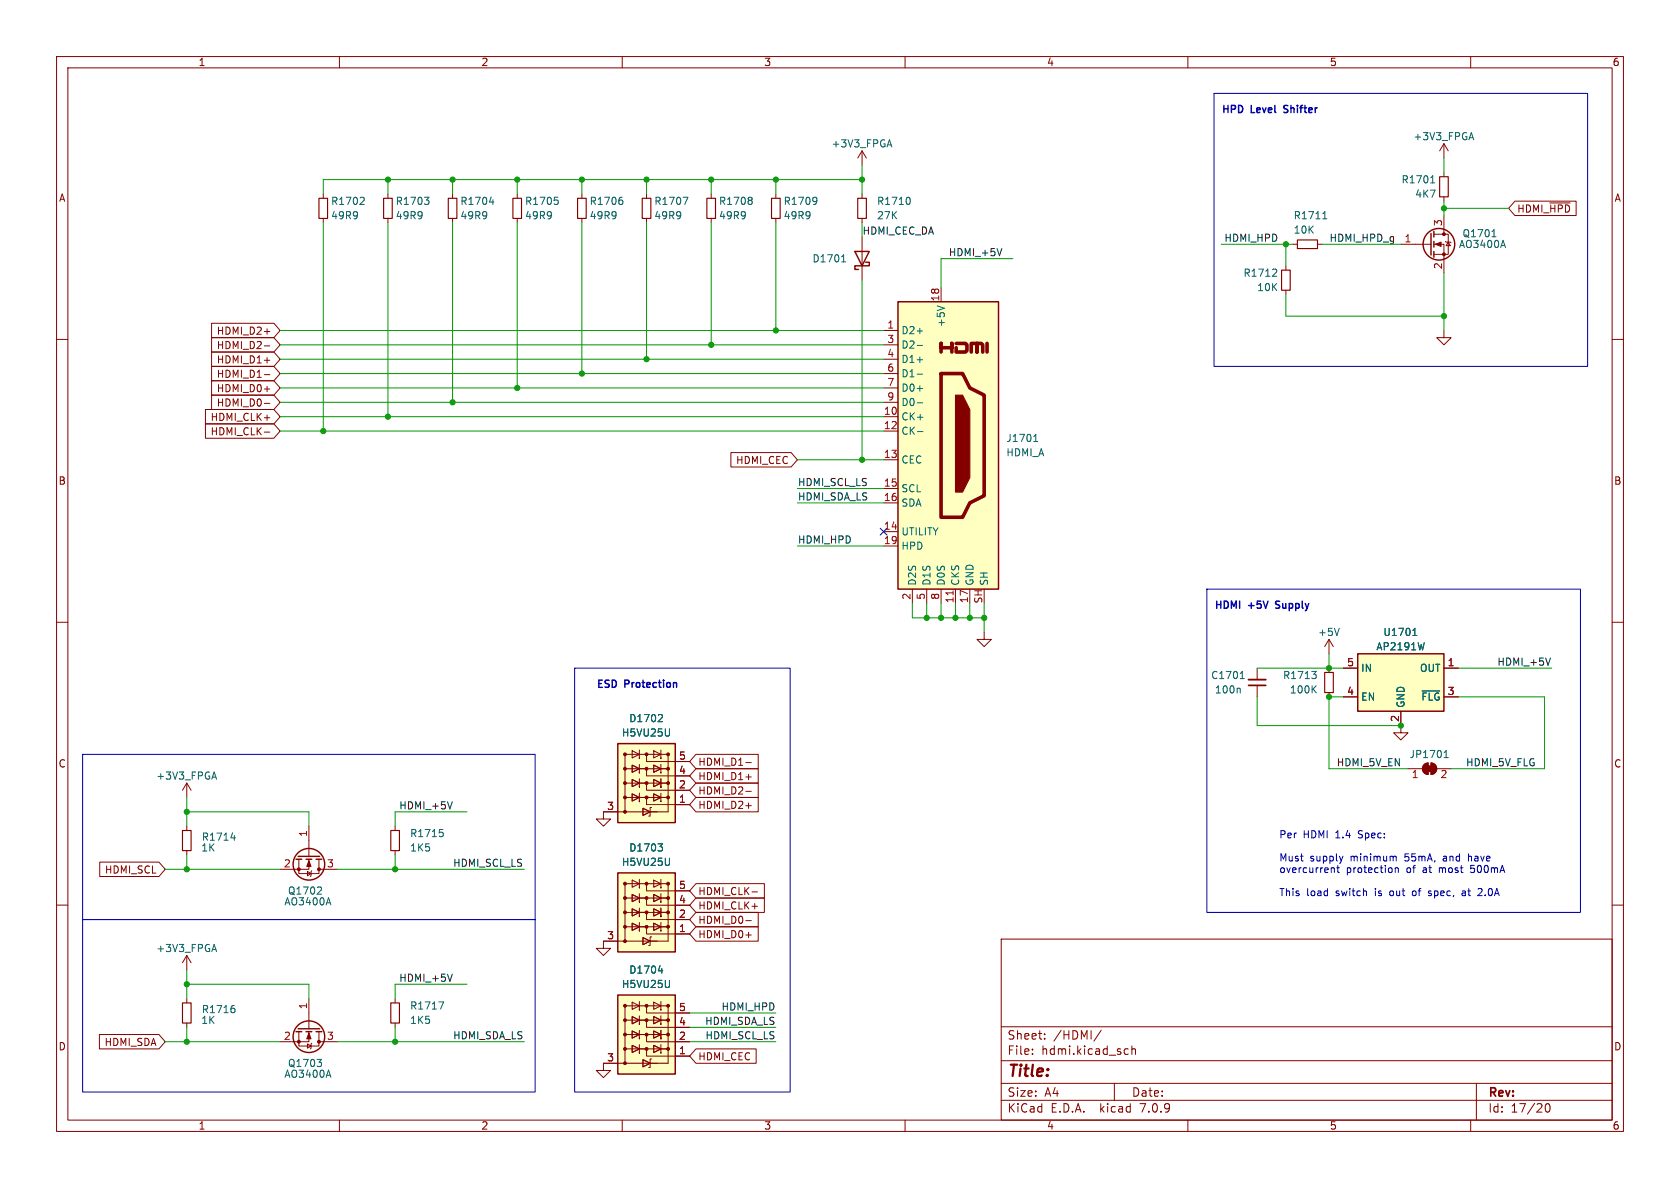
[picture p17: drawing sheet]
<svg xmlns="http://www.w3.org/2000/svg" width="297mm" height="210mm" viewBox="0 0 297 210" stroke-linecap="round" stroke-linejoin="round" font-family="sans-serif">
<defs><g id="words">
<text font-size="2.8" fill="#840000" x="178" y="190.9">Title:</text>
<g font-size="2.1" fill="#840000">
<text x="178" y="184">Sheet:</text>
<text x="186.2" y="184">/HDMI/</text>
<text x="178" y="186.7">File:</text>
<text x="184.1" y="186.7">hdmi.kicad_sch</text>
<text x="178" y="196.9">KiCad</text>
<text x="178" y="194.1">Size:</text>
<text x="184.7" y="194.1">A4</text>
<text x="185.7" y="196.9">E.D.A.</text>
<text x="194.6" y="196.9">kicad</text>
<text x="200" y="194.1">Date:</text>
<text x="201.8" y="196.9">7.0.9</text>
<text x="263" y="194.3">Rev:</text>
<text x="263" y="196.9">Id:</text>
<text x="267.1" y="196.9">17/20</text>
</g>
<g font-size="1.8" fill="#840000">
<text x="35" y="11.9">1</text>
<text x="85" y="11.9">2</text>
<text x="135" y="11.9">3</text>
<text x="185" y="11.9">4</text>
<text x="235" y="11.9">5</text>
<text x="285" y="11.9">6</text>
<text x="10.3" y="35.9">A</text>
<text x="285.3" y="35.9">A</text>
<text x="268.1" y="37.8">HDMI_~{HPD}</text>
<text x="38.2" y="59.4">HDMI_D2+</text>
<text x="38.2" y="61.9">HDMI_D2-</text>
<text x="38.2" y="64.5">HDMI_D1+</text>
<text x="38.2" y="67">HDMI_D1-</text>
<text x="38.2" y="69.5">HDMI_D0+</text>
<text x="37.1" y="77.2">HDMI_CLK-</text>
<text x="37.1" y="74.6">HDMI_CLK+</text>
<text x="38.2" y="72.1">HDMI_D0-</text>
<text x="130" y="82.2">HDMI_CEC</text>
<text x="10.3" y="85.9">B</text>
<text x="285.3" y="85.9">B</text>
<text x="10.3" y="135.9">C</text>
<text x="123.3" y="135.6">HDMI_D1-</text>
<text x="285.3" y="135.9">C</text>
<text x="123.3" y="143.2">HDMI_D2+</text>
<text x="123.3" y="138.1">HDMI_D1+</text>
<text x="123.3" y="140.7">HDMI_D2-</text>
<text x="18.4" y="154.6">HDMI_SCL</text>
<text x="123.3" y="158.4">HDMI_CLK-</text>
<text x="123.3" y="161">HDMI_CLK+</text>
<text x="123.3" y="163.5">HDMI_D0-</text>
<text x="123.3" y="166.1">HDMI_D0+</text>
<text x="10.3" y="185.9">D</text>
<text x="18.4" y="185.1">HDMI_SDA</text>
<text x="285.3" y="185.9">D</text>
<text x="123.3" y="187.6">HDMI_CEC</text>
<text x="35" y="199.9">1</text>
<text x="85" y="199.9">2</text>
<text x="135" y="199.9">3</text>
<text x="185" y="199.9">4</text>
<text x="235" y="199.9">5</text>
<text x="285" y="199.9">6</text>
</g>
<g font-size="1.8" fill="#0000c2">
<text x="215.9" y="20.1">HPD</text>
<text x="221.2" y="20.1">Level</text>
<text x="227.6" y="20.1">Shifter</text>
<text x="214.6" y="107.7">HDMI</text>
<text x="220.8" y="107.7">+5V</text>
<text x="226.1" y="107.7">Supply</text>
<text x="105.4" y="121.7">ESD</text>
<text x="110.5" y="121.7">Protection</text>
<text x="226.1" y="148.3">Per</text>
<text x="230.4" y="148.3">HDMI</text>
<text x="236.2" y="148.3">1.4</text>
<text x="240.4" y="148.3">Spec:</text>
<text x="226.1" y="152.4">Must</text>
<text x="226.1" y="154.4">overcurrent</text>
<text x="231.6" y="152.4">supply</text>
<text x="238" y="154.4">protection</text>
<text x="238.9" y="152.4">minimum</text>
<text x="248.6" y="152.4">55mA,</text>
<text x="248.8" y="154.4">of</text>
<text x="251.8" y="154.4">at</text>
<text x="254.9" y="154.4">most</text>
<text x="255.6" y="152.4">and</text>
<text x="260.2" y="152.4">have</text>
<text x="260.6" y="154.4">500mA</text>
<text x="226.1" y="158.5">This</text>
<text x="231" y="158.5">load</text>
<text x="236.3" y="158.5">switch</text>
<text x="243.4" y="158.5">is</text>
<text x="246.2" y="158.5">out</text>
<text x="250.4" y="158.5">of</text>
<text x="253.4" y="158.5">spec,</text>
<text x="259.5" y="158.5">at</text>
<text x="262.6" y="158.5">2.0A</text>
</g>
<g font-size="1.8" fill="#006464">
<text x="146.9" y="26.3">+3V3_FPGA</text>
<text x="249.8" y="25">+3V3_FPGA</text>
<text x="247.7" y="32.6">R1701</text>
<text x="250.1" y="35.2">4K7</text>
<text x="58.4" y="39">49R9</text>
<text x="58.4" y="36.4">R1702</text>
<text x="69.9" y="39">49R9</text>
<text x="69.9" y="36.4">R1703</text>
<text x="81.3" y="39">49R9</text>
<text x="81.3" y="36.4">R1704</text>
<text x="92.7" y="39">49R9</text>
<text x="92.7" y="36.4">R1705</text>
<text x="104.1" y="39">49R9</text>
<text x="104.1" y="36.4">R1706</text>
<text x="115.6" y="39">49R9</text>
<text x="115.6" y="36.4">R1707</text>
<text x="127" y="39">49R9</text>
<text x="127" y="36.4">R1708</text>
<text x="138.4" y="39">49R9</text>
<text x="138.4" y="36.4">R1709</text>
<text x="154.9" y="36.4">R1710</text>
<text x="154.9" y="39">27K</text>
<text x="228.6" y="39">R1711</text>
<text x="228.6" y="41.5">10K</text>
<text x="143.5" y="46.6">D1701</text>
<text x="257.8" y="44">AO3400A</text>
<text x="258.5" y="42.1">Q1701</text>
<text x="219.7" y="49.1">R1712</text>
<text x="222.2" y="51.7">10K</text>
<text x="159.3" y="59.3">D2+</text>
<text x="167.2" y="57.9" transform="rotate(-90 167.2 57.9)">+5V</text>
<text x="159.3" y="61.8">D2-</text>
<text x="159.3" y="64.4">D1+</text>
<text x="159.3" y="66.9">D1-</text>
<text x="159.3" y="69.4">D0+</text>
<text x="159.3" y="72">D0-</text>
<text x="159.3" y="74.5">CK+</text>
<text x="159.3" y="77.1">CK-</text>
<text x="159.3" y="82.1">CEC</text>
<text x="177.8" y="80.9">HDMI_A</text>
<text x="177.8" y="78.3">J1701</text>
<text x="159.3" y="87.2">SCL</text>
<text x="159.3" y="89.8">SDA</text>
<text x="159.3" y="94.8">UTILITY</text>
<text x="159.3" y="97.4">HPD</text>
<text x="162.2" y="103.6" transform="rotate(-90 162.2 103.6)">D2S</text>
<text x="164.7" y="103.6" transform="rotate(-90 164.7 103.6)">D1S</text>
<text x="167.2" y="103.6" transform="rotate(-90 167.2 103.6)">D0S</text>
<text x="169.8" y="103.6" transform="rotate(-90 169.8 103.6)">CKS</text>
<text x="172.3" y="103.6" transform="rotate(-90 172.3 103.6)">GND</text>
<text x="174.9" y="103.6" transform="rotate(-90 174.9 103.6)">SH</text>
<text x="232.9" y="112.6">+5V</text>
<text x="244.5" y="112.6">U1701</text>
<text x="240.5" y="119">IN</text>
<text x="243.2" y="115.2">AP2191W</text>
<text x="250.9" y="119">OUT</text>
<text x="214" y="120.2">C1701</text>
<text x="214.7" y="122.8">100n</text>
<text x="226.7" y="120.2">R1713</text>
<text x="227.9" y="122.8">100K</text>
<text x="240.5" y="124.1">EN</text>
<text x="248.5" y="125.2" transform="rotate(-90 248.5 125.2)">GND</text>
<text x="251.2" y="124.1">~{FLG}</text>
<text x="109.8" y="130.4">H5VU25U</text>
<text x="111.1" y="127.9">D1702</text>
<text x="249.1" y="134.2">JP1701</text>
<text x="27.5" y="138">+3V3_FPGA</text>
<text x="35.6" y="148.8">R1714</text>
<text x="72.4" y="148.2">R1715</text>
<text x="35.5" y="150.7">1K</text>
<text x="72.4" y="150.7">1K5</text>
<text x="109.8" y="153.3">H5VU25U</text>
<text x="111.1" y="150.7">D1703</text>
<text x="50.2" y="160.2">AO3400A</text>
<text x="50.8" y="158.3">Q1702</text>
<text x="27.5" y="168.5">+3V3_FPGA</text>
<text x="111.1" y="172.3">D1704</text>
<text x="35.6" y="179.3">R1716</text>
<text x="72.4" y="178.7">R1717</text>
<text x="109.8" y="174.9">H5VU25U</text>
<text x="35.5" y="181.2">1K</text>
<text x="72.4" y="181.2">1K5</text>
<text x="50.2" y="190.7">AO3400A</text>
<text x="50.8" y="188.8">Q1703</text>
</g>
<g font-size="1.8" fill="#0f0f0f">
<text x="152.4" y="41.6">HDMI_CEC_DA</text>
<text x="167.6" y="45.4">HDMI_+5V</text>
<text x="216.4" y="42.8">HDMI_HPD</text>
<text x="234.9" y="42.8">HDMI_HPD_g</text>
<text x="141" y="86">HDMI_SCL_LS</text>
<text x="141" y="88.6">HDMI_SDA_LS</text>
<text x="141" y="96.2">HDMI_HPD</text>
<text x="264.6" y="117.8">HDMI_+5V</text>
<text x="236.2" y="135.5">HDMI_5V_EN</text>
<text x="259.1" y="135.5">HDMI_5V_FLG</text>
<text x="70.5" y="143.2">HDMI_+5V</text>
<text x="80" y="153.3">HDMI_SCL_LS</text>
<text x="70.5" y="173.6">HDMI_+5V</text>
<text x="127.5" y="178.7">HDMI_HPD</text>
<text x="80" y="183.8">HDMI_SDA_LS</text>
<text x="124.6" y="181.3">HDMI_SDA_LS</text>
<text x="124.6" y="183.8">HDMI_SCL_LS</text>
</g>
<g font-size="1.8" fill="#a90000">
<text x="255" y="40.1" transform="rotate(-90 255 40.1)">3</text>
<text x="248.2" y="42.9">1</text>
<text x="255" y="47.7" transform="rotate(-90 255 47.7)">2</text>
<text x="166.1" y="53.4" transform="rotate(-90 166.1 53.4)">18</text>
<text x="156.8" y="58.2">1</text>
<text x="156.8" y="60.7">3</text>
<text x="156.8" y="63.2">4</text>
<text x="156.8" y="65.8">6</text>
<text x="156.8" y="68.3">7</text>
<text x="156.8" y="70.9">9</text>
<text x="156.2" y="73.4">10</text>
<text x="156.2" y="75.9">12</text>
<text x="156.2" y="81">13</text>
<text x="156.2" y="86.1">15</text>
<text x="156.2" y="88.6">16</text>
<text x="156.2" y="93.7">14</text>
<text x="156.2" y="96.3">19</text>
<text x="161" y="106.1" transform="rotate(-90 161 106.1)">2</text>
<text x="163.6" y="106.1" transform="rotate(-90 163.6 106.1)">5</text>
<text x="166.1" y="106.1" transform="rotate(-90 166.1 106.1)">8</text>
<text x="168.7" y="106.7" transform="rotate(-90 168.7 106.7)">11</text>
<text x="171.2" y="106.7" transform="rotate(-90 171.2 106.7)">17</text>
<text x="173.7" y="106.8" transform="rotate(-90 173.7 106.8)">SH</text>
<text x="238.1" y="117.9">5</text>
<text x="255.8" y="117.9">1</text>
<text x="238.1" y="122.9">4</text>
<text x="255.8" y="122.9">3</text>
<text x="247.4" y="127.7" transform="rotate(-90 247.4 127.7)">2</text>
<text x="119.9" y="136.9">4</text>
<text x="119.9" y="134.4">5</text>
<text x="249.5" y="137.9">1</text>
<text x="254.6" y="137.9">2</text>
<text x="107.2" y="143.3">3</text>
<text x="119.9" y="142">1</text>
<text x="119.9" y="139.4">2</text>
<text x="54.4" y="148" transform="rotate(-90 54.4 148)">1</text>
<text x="50.1" y="153.4">2</text>
<text x="57.7" y="153.4">3</text>
<text x="119.9" y="159.8">4</text>
<text x="119.9" y="157.2">5</text>
<text x="107.2" y="166.1">3</text>
<text x="119.9" y="164.8">1</text>
<text x="119.9" y="162.3">2</text>
<text x="54.4" y="178.5" transform="rotate(-90 54.4 178.5)">1</text>
<text x="119.9" y="178.8">5</text>
<text x="50.1" y="183.9">2</text>
<text x="57.7" y="183.9">3</text>
<text x="119.9" y="183.9">2</text>
<text x="119.9" y="181.4">4</text>
<text x="107.2" y="187.7">3</text>
<text x="119.9" y="186.4">1</text>
</g>
</g></defs>
<g fill="none" stroke="#840000" stroke-width=".18">
<path d="M10 10h277v190h-277zM12 12h273v186h-273zM60 10v2M110 10v2M160 10v2M210 10v2M260 10v2M57.1 34.3v.8M57.1 38.6v.8M68.6 34.3v.8M68.6 38.6v.8M80 34.3v.8"/>
<path d="M80 38.6v.8M91.4 34.3v.8M91.4 38.6v.8M102.9 34.3v.8M102.9 38.6v.8M114.3 34.3v.8M114.3 38.6v.8M125.7 34.3v.8M125.7 38.6v.8M137.2 34.3v.8M137.2 38.6v.8M152.4 26.7l.8 1.2"/>
<path d="M152.4 26.7v2.5M152.4 34.3v.8M152.4 38.6v.8M152.4 26.7l-.8 1.2M255.3 25.4v2.5M255.3 30.5v.7M255.3 34.8v.8M255.3 38.1v3.3M255.3 25.4l.7 1.3M255.3 25.4l-.8 1.3M267.8 35.6h10.8v2.5h-10.8l-1.1-1.3zM274 35.9h3.6"/>
<path d="M10 60h2M37.4 57.1h11l1.1 1.3-1.1 1.3h-11zM37.4 59.7h11l1.1 1.3-1.1 1.2h-11zM46.7 58.6h1M152.4 41.9v7.6M156.2 58.4h2.5M166.4 50.8v2.5M227.3 47v.8M227.3 51.3v.8M228.6 43.2h.8M232.9 43.2h.8M247.6 43.2h5.4"/>
<path d="M253.5 43.2h1.8v5.1M253.5 41.4h2.5v3.6h-2.5M255.3 58.4v1.3h-1.3l1.3 1.3 1.2-1.3h-1.2M255.5 42.7l.2 .1h.7l.1 .1M256 42.8l.4 .6h-.7zM285 60h2M36.3 74.9h12.1l1.1 1.3-1.1 1.3h-12.1zM36.3 72.4h12.1l1.1 1.3-1.1 1.2h-12.1zM37.4 69.8h11l1.1 1.3-1.1 1.3h-11zM37.4 64.8h11l1.1 1.2-1.1 1.3h-11zM37.4 67.3h11l1.1 1.3-1.1 1.3h-11zM37.4 62.2h11l1.1 1.3-1.1 1.3h-11z"/>
<path d="M46.7 71.3h1M46.7 76.4h1M46.7 66.2h1M46.7 61.1h1M46.7 68.8h1M46.7 73.8h1M46.7 63.7h1M156.2 73.7h2.5M156.2 76.2h2.5M156.2 61h2.5M156.2 63.5h2.5M156.2 66h2.5"/>
<path d="M156.2 68.6h2.5M156.2 71.1h2.5M129.2 80h10.7l1.1 1.3-1.1 1.3h-10.7zM156.2 81.3h2.5M156.2 94h2.5M156.2 86.4h2.5M156.2 88.9h2.5M156.2 96.5h2.5M10 110h2M161.3 104.1v2.6M163.8 104.1v2.6M166.4 104.1v2.6"/>
<path d="M168.9 104.1v2.6M171.4 104.1v2.6M174 111.8v1.2h1.3l-1.3 1.3-1.3-1.3h1.3M222.2 118.1v2M234.9 113l.8 1.3M234.9 113v2.6M234.9 118.1v.8M234.9 113l-.7 1.3M237.5 118.1h2.5M255.3 118.1h2.5M285 110h2M33 138.4l.8 1.3"/>
<path d="M33 138.4v2.6M33 138.4l-.7 1.3M110.5 135.9v-2.5h7.6v10.1h-11.4v1.3h1.2l-1.2 1.3-1.3-1.3h1.3M110.5 138.4v2.6h2.5M110.5 135.9v2.5h2.5M110.5 135.9h7.6M111.8 137.8l1.2 .6-1.2 .7zM111.8 135.3l1.2 .6-1.2 .6zM111.8 132.7l1.2 .7-1.2 .6zM113 137.7v1.5v-.1M113 135.1v1.6v-.2M113 132.6v1.5v-.1"/>
<path d="M113 138.4h5.1M114.3 138.4v1.3h7.6M114.3 135.9v1.3h7.6M114.3 133.4v1.2h7.6M115.6 137.8l1.2 .6-1.2 .7zM115.6 135.3l1.2 .6-1.2 .6zM115.6 132.7l1.2 .7-1.2 .6zM116.8 137.7v1.5v-.1M116.8 135.1v1.6v-.2M116.8 132.6v1.5v-.1M123 133.3h11v2.6h-11l-1.1-1.3zM123 135.9h11v2.5h-11l-1.1-1.2z"/>
<path d="M123 138.4h11v2.6h-11l-1.1-1.3zM131.9 134.8h.9M131.9 137.3h.9M131.9 139.9h.9M222.2 121.2v2M234.9 122.4v.8M237.5 123.2h2.5M247.6 125.7v3.8h1.3l-1.3 1.3-1.2-1.3h1.2M248.9 135.9h2.6M251.8 135.1l.7-.2v2a1.02 1.02 0 0 1-1-.6 1.02 1.02 0 0 1 .3-1.2zM253 134.9a1.02 1.02 0 0 1 1 1 1.02 1.02 0 0 1-1 1zM254 135.9h2.5"/>
<path d="M255.3 123.2h2.5M10 160h2M17.6 152.4h10.5l1.1 1.3-1.1 1.2h-10.5zM33 146.1v.7M33 150.4v.7M52.8 151.9v2.5h3.6v-2.5M54.4 154.1l.6 .3-.6 .4zM54.6 151.9v1.8h-5.1M54.6 146.1v5.3M55.1 153.9l-.1 .2v.7l-.1 .1M56.4 153.7h3.3M69.8 146.1v.7"/>
<path d="M69.8 150.4v.7M110.5 158.8v-2.6h7.6v10.2h-11.4v1.2h1.2l-1.2 1.3-1.3-1.3h1.3M110.5 158.8v2.5h2.5M110.5 141v2.5M110.5 158.8h7.6M111.8 158.1l1.2 .7-1.2 .6zM111.8 155.6l1.2 .6-1.2 .6zM111.8 140.3l1.2 .7-1.2 .6zM113 158v1.5v-.1M113 155.4v1.6v-.2M113 140.2v1.5v-.1M113 141h5.1"/>
<path d="M113.7 142.9l1.2 .6-1.2 .6zM114.3 158.8v1.2h7.6M114.3 156.2v1.3h7.6M114.3 141v1.2h7.6M115.2 142.7h-.3v1.6h-.2M115.6 158.1l1.2 .7-1.2 .6zM115.6 155.6l1.2 .6-1.2 .6zM115.6 140.3l1.2 .7-1.2 .6zM116.8 158v1.5v-.1M116.8 155.4v1.6v-.2M116.8 140.2v1.5v-.1M123 156.2h12.1v2.6h-12.1l-1.1-1.3z"/>
<path d="M123 141h11v2.5h-11l-1.1-1.3zM123 158.7h12.1v2.6h-12.1l-1.1-1.3zM131.9 142.4h.9M132.9 157.7h1M285 160h2M33 168.9v2.6M33 176.5v.8M33 168.9l.8 1.3M33 168.9l-.7 1.3M54.6 176.5v5.4M69.8 176.5v.8M110.5 161.3v2.5h2.5"/>
<path d="M110.5 163.8v2.6M111.8 179.7l1.2 .6-1.2 .7zM111.8 177.2l1.2 .6-1.2 .6zM111.8 163.2l1.2 .6-1.2 .7zM111.8 160.7l1.2 .6-1.2 .6zM113 179.6v1.5v-.1M113 177v1.6v-.2M113 163.1v1.5v-.1M113 160.5v1.6v-.2M113 163.8h5.1M113 161.3h5.1M113.7 165.7l1.2 .7-1.2 .6z"/>
<path d="M114.3 177.8v1.3h7.6M114.3 163.8v1.3h7.6M114.3 161.3v1.3h7.6M115.2 165.6h-.3v1.5h-.2M115.6 179.7l1.2 .6-1.2 .7zM115.6 177.2l1.2 .6-1.2 .6zM115.6 163.2l1.2 .6-1.2 .7zM115.6 160.7l1.2 .6-1.2 .6zM116.8 179.6v1.5v-.1M116.8 177v1.6v-.2M116.8 163.1v1.5v-.1M116.8 160.5v1.6v-.2"/>
<path d="M123 161.3h11v2.5h-11l-1.1-1.2zM123 163.8h11v2.6h-11l-1.1-1.3zM131.9 162.7h.9M131.9 165.3h.9M132.9 160.2h1M177 166h108v32h-108zM17.6 182.9h10.5l1.1 1.3-1.1 1.2h-10.5zM33 180.8v.8M52.8 182.4v2.5h3.6v-2.5M54.4 184.5l.6 .4-.6 .4zM54.6 182.4v1.8h-5.1M55.1 184.4l-.1 .1v.8l-.1 .1"/>
<path d="M56.4 184.2h3.3M60 198v2M69.8 180.8v.8M110 198v2M110.5 182.9v2.5h2.5M110.5 180.3v2.6h2.5M110.5 180.3v-2.5h7.6v10.2h-11.4v1.2h1.2l-1.2 1.3-1.3-1.3h1.3M110.5 185.4v2.6M110.5 180.3h7.6M111.8 184.8l1.2 .6-1.2 .7zM111.8 182.2l1.2 .7-1.2 .6zM113 184.7v1.5v-.1"/>
<path d="M113 182.1v1.5v-.1M113 185.4h5.1M113 182.9h5.1M113.7 187.3l1.2 .7-1.2 .6zM114.3 185.4v1.3h7.6M114.3 182.9v1.3h7.6M114.3 180.3v1.3h7.6M115.2 187.2h-.3v1.5h-.2M115.6 184.8l1.2 .6-1.2 .7zM115.6 182.2l1.2 .7-1.2 .6zM116.8 184.7v1.5v-.1M116.8 182.1v1.5v-.1"/>
<path d="M123 185.4h10.7v2.6h-10.7l-1.1-1.3zM160 198v2M177 194.5h108M177 191.5h108M177 187.5h108M177 181.5h108M182.5 186.3v.1M182.5 185.5v.1M184.7 183.6v.1M184.7 182.8v.1M194.7 182.1l-1.3 2M197 191.5v3"/>
<path d="M199 185.4l.5 .1M199.5 186.3l-.5 .1M200.1 185.5l.2-.1 .4 .1v.9M200.1 184.9v1.5M210 198v2M260 198v2M261 191.5v6.5M273.4 195.2l.1-.1a.81 .81 0 0 1 .6 .6 .81 .81 0 0 1-.3 .8l-.1 .1a.81 .81 0 0 1-.6-.6 .81 .81 0 0 1 .3-.8z"/>
</g>
<g fill="#ffffc2" stroke="#ffffc2" stroke-width=".18">
<path d="M240 115.6h15.3v10.1h-15.3z"/>
<path d="M158.7 53.3h17.8v50.8h-17.8z"/>
<path d="M109.2 175.9h10.2v14h-10.2z"/>
<path d="M109.2 154.3h10.2v14h-10.2z"/>
<path d="M109.2 131.4h10.2v14h-10.2z"/>
</g>
<g fill="none" stroke="#840000" stroke-width=".25">
<path d="M151.1 44.5h2.6l-1.3 2.5zM153 46.4h.7v.6h-2.6v.6h.7M158.7 53.3h17.8v50.8h-17.8zM253 41.3v3.8M253.5 40.9v1M253.5 42.7v1M253.5 44.5v1M240 115.6h15.3v10.1h-15.3zM109.2 131.4h10.2v14h-10.2zM52.3 151.9h1M52.7 151.4h3.8M54.1 151.9h1"/>
<path d="M55.9 151.9h1M109.2 154.3h10.2v14h-10.2zM109.2 175.9h10.2v14h-10.2zM52.3 182.4h1M52.7 181.9h3.8M54.1 182.4h1M55.9 182.4h1"/>
<circle cx="254.4" cy="43.2" r="2.79"/>
<circle cx="54.6" cy="152.8" r="2.79"/>
<circle cx="54.6" cy="183.3" r="2.79"/>
</g>
<g fill="none" stroke="#006464" stroke-width=".18">
<path d="M64.2 34.9l.2 .2-.1 .3-.7 .7h.8M75 34.9h.8l-.4 .5M75.6 35.4l.2 .2v.3l-.2 .2M86.5 35.7h.8M87.1 35.3v.8M98 34.9h.6M98.4 35.4l.3 .2v.3l-.3 .2M109.8 34.9h.2M109.9 35.4l.2 .2v.3l-.2 .2M120.8 34.9h.8l-.5 1.2M132.7 34.9l.3 .2-.3 .3 .3 .3v.2l-.3 .2M144.2 34.9l.1 .1a1.03 1.03 0 0 1-.1 1.1"/>
<path d="M144.4 35.4l-.2 .3M156.9 25.6h.6M157.2 24.7l.5 1.3M160.6 34.9a.79 .79 0 0 1 0 1.2M233.9 38.7h.7M234 37.7l.2-.3v1.3M252.9 32.3h.7M253 31.4l.3-.3v1.2M259.8 24.3h.6M260.1 23.4l.4 1.3M148.8 46.3h.7M148.9 45.3l.2-.3v1.3"/>
<path d="M162.1 58.5h1M165.7 54.1l1.2 .4M225.5 47.6l.2 .2-.1 .3-.7 .7h.8M263.8 41.9h.7M264 40.8l.1-.2v1.3M265.7 42.5l.4 1.3M162.1 61.1h1M162.1 63.6h1M162.1 66.1h1M162.1 68.7h1M162.1 71.2h1M162.2 76.3h1"/>
<path d="M182.7 78h.8M182.9 77.1l.2-.3v1.2M219.3 120h.7M219.4 119l.2-.3v1.3M231.9 118.7h.8l-.4 .5M232.4 119.2l.3 .2v.3l-.3 .3M236.8 111.1l-.5 1.2M249.8 112.3h.7M249.9 111.4l.2-.3v1.2M251.8 113.6l-.3 1.3M37.6 137.4h.6M37.9 136.5l.4 1.2"/>
<path d="M116.9 126.3l.2 .3v.3l-.8 .7h.8M118.4 128.8v1.1l-.2 .2M219.1 121.7l.2 .1v.7M232.1 121.8l.6 .7M232.7 121.2l-.7 .8M251.4 122.1h3.1M255.3 133.9h.7M255.3 133l.4-.3v1.2M40.8 148.1h.8M41.4 147.7v.8M56.6 156.8l.2 .2v.3l-.7 .8h.7M58.1 158.7l.4 1.3"/>
<path d="M77.7 146.6h.6M78.1 147.1l.3 .3v.3l-.3 .2M116.3 149.2h.8l-.4 .5M116.9 149.7l.2 .2v.3l-.2 .2M118.4 151.7v1l-.2 .2M37.6 167.9h.6M37.9 166.9l.4 1.3M41.2 177.7h.2M41.3 178.2l.2 .3v.3l-.2 .2M77.6 177.1h.8l-.5 1.3M116.4 171.6h.8M117 171.2v.8"/>
<path d="M118.4 173.3v1l-.2 .2M56.1 187.3h.7l-.4 .5M56.6 187.8l.2 .2v.3l-.2 .2M58.1 189.2l.4 1.2"/>
</g>
<g fill="none" stroke="#840000" stroke-width=".2">
<path d="M56.4 35.1h1.5v3.5h-1.5zM67.8 35.1h1.5v3.5h-1.5zM79.2 35.1h1.6v3.5h-1.6zM90.7 35.1h1.5v3.5h-1.5zM102.1 35.1h1.5v3.5h-1.5zM113.5 35.1h1.6v3.5h-1.6zM125 35.1h1.5v3.5h-1.5zM136.4 35.1h1.5v3.5h-1.5zM151.6 35.1h1.6v3.5h-1.6zM254.5 31.2h1.5v3.6h-1.5zM226.6 47.8h1.5v3.5h-1.5zM229.4 42.4h3.5v1.5h-3.5z"/>
<path d="M234.2 118.9h1.5v3.5h-1.5zM32.3 146.8h1.5v3.6h-1.5zM69.1 146.8h1.5v3.6h-1.5zM32.3 177.3h1.5v3.5h-1.5zM69.1 177.3h1.5v3.5h-1.5z"/>
</g>
<path d="M166.4 62.2v-1.5v.8h1.9v-.8v1.5M166.4 66h3.8l1.2 2.6 2.6 1.3v17.7l-2.6 1.3-1.2 2.5h-3.8zM169 60.7h1.7l.2 .3v1l-.2 .2h-1.7v-.7M171.7 62.2v-1.5h1v1.5v-1.5h.8l.2 .3v1.2M174.5 60.7v1.5" fill="none" stroke="#840000" stroke-width=".63"/>
<g fill="#840000" stroke="#840000" stroke-width=".18">
<path d="M168.9 69.9h1.3l1.2 2.5v12.1l-1.2 2.5h-1.3z"/>
<path d="M253.7 43.2l1.1-.4v.8z"/>
<path d="M252.2 135.4h1v1h-1z"/>
<path d="M251.8 135.1l.7-.2v2a1.02 1.02 0 0 1-1-.6 1.02 1.02 0 0 1 .3-1.2z"/>
<path d="M253 134.9a1.02 1.02 0 0 1 1 1 1.02 1.02 0 0 1-1 1z"/>
<path d="M54.6 182.6l.4 1h-.8z"/>
<path d="M54.6 152.1l.4 1.1h-.8z"/>
<circle cx="255.3" cy="45" r=".25"/>
<circle cx="255.3" cy="41.4" r=".25"/>
<circle cx="110.5" cy="188" r=".25"/>
<circle cx="110.5" cy="185.4" r=".25"/>
<circle cx="114.3" cy="185.4" r=".25"/>
<circle cx="118.1" cy="185.4" r=".25"/>
<circle cx="110.5" cy="182.9" r=".25"/>
<circle cx="114.3" cy="182.9" r=".25"/>
<circle cx="118.1" cy="182.9" r=".25"/>
<circle cx="110.5" cy="180.3" r=".25"/>
<circle cx="114.3" cy="180.3" r=".25"/>
<circle cx="118.1" cy="180.3" r=".25"/>
<circle cx="110.5" cy="177.8" r=".25"/>
<circle cx="114.3" cy="177.8" r=".25"/>
<circle cx="118.1" cy="177.8" r=".25"/>
<circle cx="110.5" cy="166.4" r=".25"/>
<circle cx="110.5" cy="163.8" r=".25"/>
<circle cx="114.3" cy="163.8" r=".25"/>
<circle cx="118.1" cy="163.8" r=".25"/>
<circle cx="110.5" cy="161.3" r=".25"/>
<circle cx="114.3" cy="161.3" r=".25"/>
<circle cx="118.1" cy="161.3" r=".25"/>
<circle cx="110.5" cy="158.7" r=".25"/>
<circle cx="114.3" cy="158.7" r=".25"/>
<circle cx="118.1" cy="158.7" r=".25"/>
<circle cx="110.5" cy="156.2" r=".25"/>
<circle cx="114.3" cy="156.2" r=".25"/>
<circle cx="118.1" cy="156.2" r=".25"/>
<circle cx="52.8" cy="184.1" r=".25"/>
<circle cx="56.4" cy="184.1" r=".25"/>
<circle cx="52.8" cy="153.7" r=".25"/>
<circle cx="56.4" cy="153.7" r=".25"/>
<circle cx="110.5" cy="143.5" r=".25"/>
<circle cx="110.5" cy="141" r=".25"/>
<circle cx="114.3" cy="141" r=".25"/>
<circle cx="118.1" cy="141" r=".25"/>
<circle cx="110.5" cy="138.4" r=".25"/>
<circle cx="114.3" cy="138.4" r=".25"/>
<circle cx="118.1" cy="138.4" r=".25"/>
<circle cx="110.5" cy="135.9" r=".25"/>
<circle cx="114.3" cy="135.9" r=".25"/>
<circle cx="118.1" cy="135.9" r=".25"/>
<circle cx="110.5" cy="133.3" r=".25"/>
<circle cx="114.3" cy="133.3" r=".25"/>
<circle cx="118.1" cy="133.3" r=".25"/>
</g>
<path d="M168.5 104.4v.8" fill="none" stroke="#a90000" stroke-width=".18"/>
<path d="M220.7 120.1h3.1" fill="none" stroke="#840000" stroke-width=".33"/>
<path d="M220.7 121.2h3.1" fill="none" stroke="#840000" stroke-width=".3"/>
<path d="M177.1 43.9l-.4 1.3M274.1 116.3l-.4 1.3M80 141.7l-.5 1.3M80 172.2l-.5 1.3" fill="none" stroke="#0f0f0f" stroke-width=".18"/>
<path d="M227 19.8l.1 .1M227 18.8v.3M225.5 107.5h.2M225.6 106.4v.3" fill="none" stroke="#0000c2" stroke-width=".25"/>
<g fill="none" stroke="#0000c2" stroke-width=".18">
<path d="M214.6 16.5h66.1v48.3h-66.1zM101.6 118.1h38.1v74.9h-38.1zM213.4 104.1h66v57.2h-66zM14.6 133.4h80v59.6h-80zM235.5 153.4l.4 .2v.6M236.3 153.4h.5M236.5 153v1.1l.3 .1M237.4 151.4l-.3 .8M246.5 151.4l.3 .1v.7M246.7 153.5l.1-.1 .3 .1 .1 .7M246.7 153.4v.8M249.8 157.6l-.1 .1 .1 .6"/>
<path d="M252.5 158.3h.4M252.9 157.5l-.4 .2 .1 .2h.3M258.5 157.6h.5M259.1 157.8l-.5 .1-.1 .1 .1 .3h.5M259.6 150.9v1.3M259.8 151.4l-.2 .1M260 154.1l.1 .1M260 153v.6l.1-.1M261.5 157.1h.3l.2 .2M262 157.4l-.8 .9h.8M14.6 162.6h80h-80"/>
</g>
<g fill="none" stroke="#009600" stroke-width=".18">
<path d="M57.1 39.4v36.8M68.6 31.8v2.5M68.6 39.4v34.3M80 31.8v2.5M80 39.4v31.7M91.4 31.8v2.5M91.4 39.4v29.2M102.9 31.8v2.5M102.9 39.4v26.6M114.3 31.8v2.5M114.3 39.4v24.1M125.7 31.8v2.5"/>
<path d="M125.7 39.4v21.6M137.2 31.8v2.5M137.2 39.4v19M152.4 31.8h-95.3v2.5M152.4 29.2v5.1M152.4 39.4v2.5M255.3 27.9v2.6M255.3 35.6v2.5M255.3 36.8h11.4M49.5 58.4h106.7M152.4 49.5v31.8M179.1 45.7h-12.7v5.1"/>
<path d="M215.9 43.2h12.7M227.3 43.2v3.8M227.3 52.1v3.8h28M233.7 43.2h13.9M255.3 48.3v10.1M49.5 76.2h106.7M49.5 63.5h106.7M49.5 73.7h106.7M49.5 71.1h106.7M49.5 68.6h106.7M49.5 66h106.7M49.5 61h106.7"/>
<path d="M141 81.3h15.2M141 88.9h15.2M141 86.4h15.2M141 96.5h15.2M161.3 106.7v2.5h12.7M163.8 106.7v2.5M166.4 106.7v2.5M168.9 106.7v2.5M171.4 106.7v2.5M174 106.7v5.1M222.2 118.1h15.3M234.9 115.6v2.5"/>
<path d="M257.8 118.1h16.5M222.2 123.2v5.1h25.4M237.5 123.2h-2.6v12.7h14M257.8 123.2h15.2v12.7h-16.5M29.2 153.7h20.3M33 141v5.1M33 151.1v2.6M33 143.5h21.6v2.6M59.7 153.7h33M69.8 151.1v2.6M82.5 143.5h-12.7v2.6M33 171.5v5"/>
<path d="M33 174h21.6v2.5M82.5 174h-12.7v2.5M121.9 179.1h15.3M29.2 184.2h20.3M33 181.6v2.6M59.7 184.2h33M69.8 181.6v2.6M121.9 184.2h15.3M121.9 181.6h15.3"/>
</g>
<path d="M155.6 93.4l1.2 1.2M156.8 93.4l-1.2 1.2" fill="none" stroke="#000084" stroke-width=".18"/>
<g fill="#009600" stroke="#009600" stroke-width=".18">
<circle cx="33" cy="174" r=".46"/>
<circle cx="33" cy="184.2" r=".46"/>
<circle cx="33" cy="153.7" r=".46"/>
<circle cx="33" cy="143.5" r=".46"/>
<circle cx="69.8" cy="184.2" r=".46"/>
<circle cx="137.2" cy="58.4" r=".46"/>
<circle cx="125.7" cy="61" r=".46"/>
<circle cx="137.2" cy="31.8" r=".46"/>
<circle cx="125.7" cy="31.8" r=".46"/>
<circle cx="152.4" cy="81.3" r=".46"/>
<circle cx="152.4" cy="31.8" r=".46"/>
<circle cx="91.4" cy="31.8" r=".46"/>
<circle cx="80" cy="31.8" r=".46"/>
<circle cx="102.9" cy="31.8" r=".46"/>
<circle cx="114.3" cy="31.8" r=".46"/>
<circle cx="114.3" cy="63.5" r=".46"/>
<circle cx="102.9" cy="66" r=".46"/>
<circle cx="91.4" cy="68.6" r=".46"/>
<circle cx="80" cy="71.1" r=".46"/>
<circle cx="234.9" cy="118.1" r=".46"/>
<circle cx="234.9" cy="123.2" r=".46"/>
<circle cx="247.6" cy="128.3" r=".46"/>
<circle cx="69.8" cy="153.7" r=".46"/>
<circle cx="57.1" cy="76.2" r=".46"/>
<circle cx="68.6" cy="73.7" r=".46"/>
<circle cx="68.6" cy="31.8" r=".46"/>
<circle cx="255.3" cy="55.9" r=".46"/>
<circle cx="255.3" cy="36.8" r=".46"/>
<circle cx="227.3" cy="43.2" r=".46"/>
<circle cx="163.8" cy="109.2" r=".46"/>
<circle cx="166.4" cy="109.2" r=".46"/>
<circle cx="168.9" cy="109.2" r=".46"/>
<circle cx="171.4" cy="109.2" r=".46"/>
<circle cx="174" cy="109.2" r=".46"/>
</g>
<use href="#words"/>
</svg>
